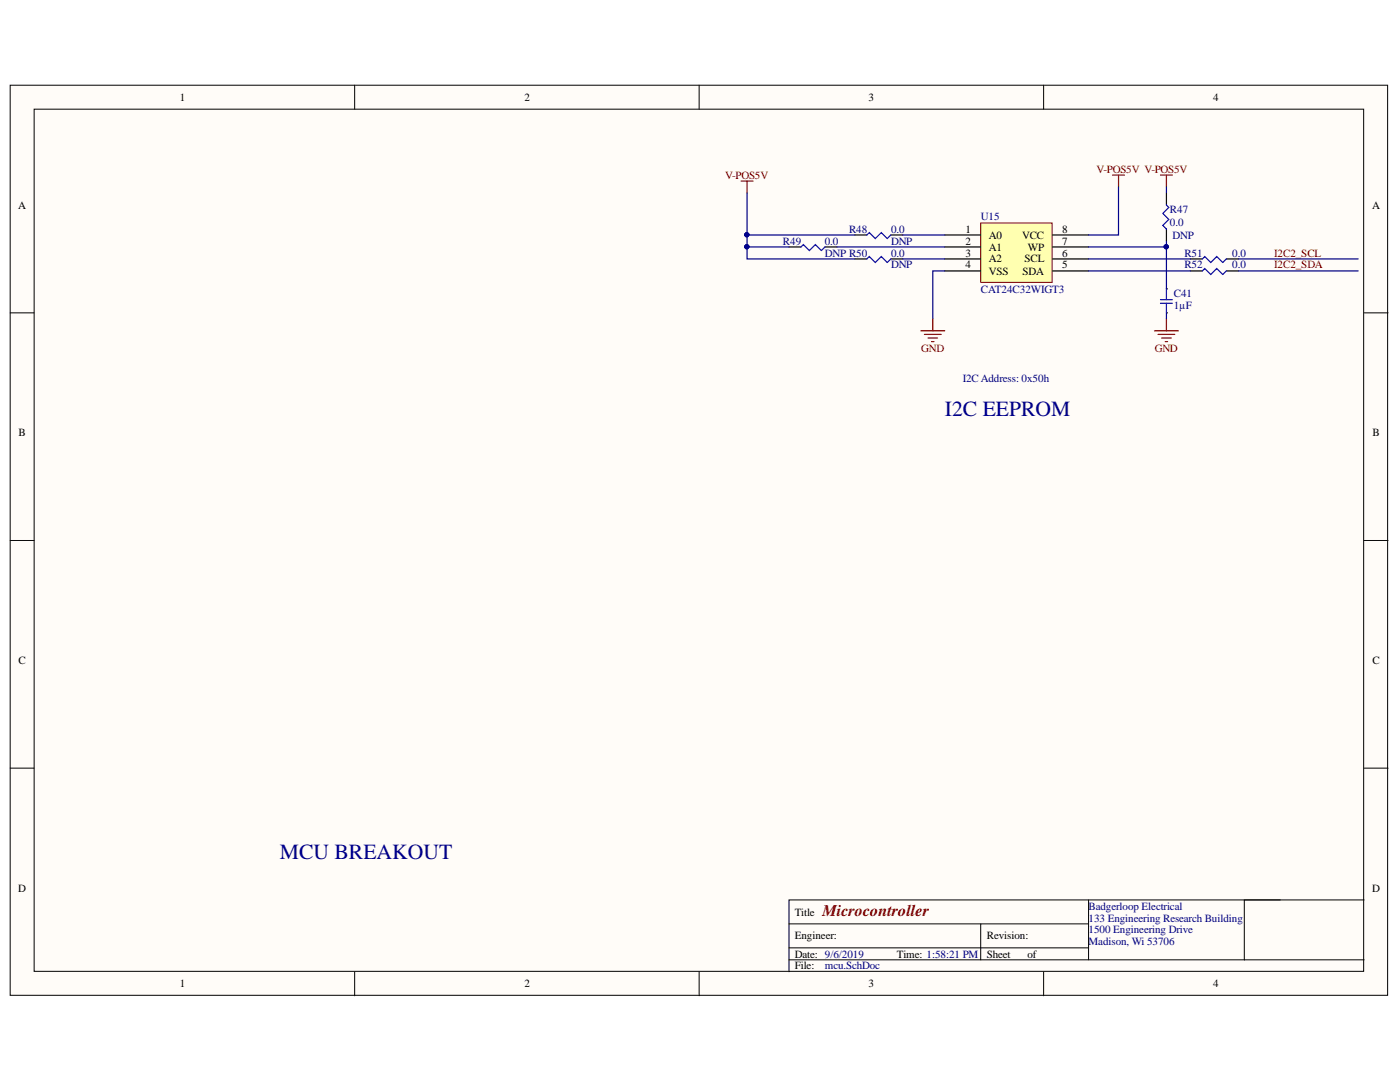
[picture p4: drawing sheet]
<svg xmlns="http://www.w3.org/2000/svg" width="279mm" height="216mm" viewBox="0 0 279 216" stroke-linecap="round" stroke-linejoin="round" font-family="sans-serif">
<defs><g id="words">
<g font-size="4.3" fill="#000080">
<text x="188.6" y="83">I2C EEPROM</text>
<text x="55.8" y="171.5">MCU BREAKOUT</text>
</g>
<text font-size="3.2" fill="#800000" x="164.1" y="182.7">Microcontroller</text>
<g font-size="2.2">
<text x="35.9" y="20.1">1</text>
<text x="104.7" y="20.1">2</text>
<text x="173.3" y="20.1">3</text>
<text x="242.1" y="20.1">4</text>
<text x="3.6" y="41.6">A</text>
<text x="273.9" y="41.6">A</text>
<text x="192.7" y="46.4">1</text>
<text x="197.4" y="47.6">A0</text>
<text x="204" y="47.6">VCC</text>
<text x="212" y="46.4">8</text>
<text x="192.7" y="48.8">2</text>
<text x="192.7" y="51.2">3</text>
<text x="192.7" y="53.6">4</text>
<text x="197.4" y="50">A1</text>
<text x="197.4" y="52.4">A2</text>
<text x="204.5" y="52.4">SCL</text>
<text x="205.2" y="50">WP</text>
<text x="212" y="53.6">5</text>
<text x="212" y="51.2">6</text>
<text x="212" y="48.8">7</text>
<text x="197.4" y="54.8">VSS</text>
<text x="204.1" y="54.8">SDA</text>
<text x="3.7" y="87">B</text>
<text x="273.9" y="87">B</text>
<text x="3.7" y="132.5">C</text>
<text x="273.9" y="132.5">C</text>
<text x="3.6" y="177.9">D</text>
<text x="273.9" y="177.9">D</text>
<text x="158.6" y="182.7">Title</text>
<text x="158.6" y="187.4">Engineer:</text>
<text x="158.6" y="191.1">Date: 9/6/2019</text>
<text x="179" y="191.1">Time: 1:58:21 PM</text>
<text x="196.9" y="187.4">Revision:</text>
<text x="196.9" y="191.1">Sheet</text>
<text x="205.1" y="191.1">of</text>
<text x="35.9" y="197">1</text>
<text x="104.7" y="197">2</text>
<text x="158.6" y="193.5">File:</text>
<text x="173.3" y="197">3</text>
<text x="242.1" y="197">4</text>
</g>
<g font-size="2.2" fill="#800000">
<text x="144.8" y="35.7">V-POS5V</text>
<text x="218.9" y="34.4">V-POS5V V-POS5V</text>
<text x="254.3" y="51.2">I2C2_SCL</text>
<text x="254.3" y="53.6">I2C2_SDA</text>
<text x="183.8" y="70.3">GND</text>
<text x="230.5" y="70.3">GND</text>
</g>
<g font-size="2.2" fill="#000080">
<text x="169.5" y="46.4">R48</text>
<text x="177.8" y="46.4">0.0</text>
<text x="195.8" y="44">U15</text>
<text x="233.5" y="42.6">R47</text>
<text x="233.5" y="45">0.0</text>
<text x="234" y="47.6">DNP</text>
<text x="156.3" y="48.8">R49</text>
<text x="164.6" y="51.2">DNP R50</text>
<text x="164.6" y="48.8">0.0</text>
<text x="177.8" y="48.8">DNP</text>
<text x="177.8" y="53.6">DNP</text>
<text x="177.8" y="51.2">0.0</text>
<text x="236.4" y="51.2">R51</text>
<text x="236.4" y="53.6">R52</text>
<text x="245.9" y="51.2">0.0</text>
<text x="245.9" y="53.6">0.0</text>
<text x="195.8" y="58.4">CAT24C32WIGT3</text>
<text x="234.3" y="59.3">C41</text>
<text x="234.3" y="61.8">1µF</text>
<text x="192.1" y="76.3">I2C Address: 0x50h</text>
<text x="217.3" y="181.5">Badgerloop Electrical</text>
<text x="217.3" y="183.9">133 Engineering Research Building</text>
<text x="217.3" y="186.3">1500 Engineering Drive</text>
<text x="217.3" y="188.6">Madison, Wi 53706</text>
<text x="164.6" y="193.5">mcu.SchDoc</text>
</g>
</g></defs>
<g fill="#fffcf8" stroke="#000" stroke-width=".2">
<path d="M2 17h274.9v181.6h-274.9z"/>
<path d="M6.8 21.8h265.3v172h-265.3z"/>
</g>
<g fill="none" stroke="#000" stroke-width=".2">
<path d="M70.8 17v4.8M139.5 17v4.8M208.3 17v4.8M2 62.4h4.8M272.2 62.4h4.8M2 107.8h4.8M272.2 107.8h4.8M2 153.3h4.8M272.2 153.3h4.8M217.2 179.6v11.9M255.5 179.6h-98v14.3M272.2 179.6h-23.9v11.9"/>
<path d="M70.8 193.9v4.8M139.5 193.9v4.8M157.5 184.4h59.7M157.5 191.5h114.7M157.5 189.1h59.7M195.7 184.4v7.1M208.3 193.9v4.8"/>
</g>
<path d="M195.7 44.5h14.3v11.9h-14.3z" fill="#ffffb0" stroke="#800000" stroke-width=".2"/>
<g fill="none" stroke="#000" stroke-width=".24">
<path d="M232.8 38.5v2.4M157.5 49.3h2.4M164.6 49.3h2.4M170.6 46.9h2.4M170.6 51.7h2.4M177.8 46.9h2.4M177.8 51.7h2.4M188.5 46.9h7.2M188.5 49.3h7.2M188.5 51.7h7.2M188.5 54.1h7.2M210.1 46.9h7.1"/>
<path d="M210.1 49.3h7.1M210.1 51.7h7.1M210.1 54.1h7.1M232.8 57.6h.1M232.8 45.7v2.4M237.6 51.7h2.4M237.6 54.1h2.4M244.7 51.7h2.4M244.7 54.1h2.4M232.8 62.4h.1"/>
</g>
<path d="M159.9 49.3l.4-.5 1.2 1.2 1.2-1.2 1.2 1.2 .7-.7M173 46.9l.5-.5 1.2 1.2 1.2-1.2 1.2 1.2 .7-.7M173 51.7l.5-.5 1.2 1.2 1.2-1.2 1.2 1.2 .7-.7M231.6 59.8h2.4M232.8 40.9l.5 .5-1.2 1.2 1.2 1.2-1.2 1.2 .7 .7M232.8 57.6v2.2M240 51.7l.4-.5 1.2 1.2 1.2-1.2 1.2 1.2 .7-.7M240 54.1l.4-.5 1.2 1.2 1.2-1.2 1.2 1.2 .7-.7M231.6 60.5h2.4M232.8 60.5v1.9" fill="none" stroke="#00f" stroke-width=".24"/>
<g fill="none" stroke="#800000" stroke-width=".24">
<path d="M147.9 36.1h2.4M149.1 36.1v2.4M222 34.9h2.4M223.2 34.9v2.4M231.6 34.9h2.4M232.8 34.9v2.4M183.8 66h4.7M184.5 66.7h3.3M185.2 67.4h1.9M185.9 68.2h.5M186.2 63.6v2.4M230.4 66h4.8"/>
<path d="M231.1 66.7h3.4M231.8 67.4h1.9M232.5 68.2h.5M232.8 63.6v2.4"/>
</g>
<g fill="none" stroke="#000080" stroke-width=".24">
<path d="M149.1 38.5v8.4h21.5M223.2 37.3v9.6h-6M232.8 37.3v1.2M149.1 46.9v2.4h8.4M149.1 49.3v2.4h21.5M167 49.3h21.5M180.2 51.7h8.3M180.2 46.9h8.3M188.5 54.1h-2.3v9.5M217.2 54.1h20.4M217.2 51.7h20.4M232.8 48.1v1.2h-15.6"/>
<path d="M232.8 49.3v8.3M247.1 54.1h23.9M247.1 51.7h23.9M232.8 62.4v1.2"/>
</g>
<g fill="#000080" stroke="#000080" stroke-width=".2">
<circle cx="232.7" cy="49.2" r=".43"/>
<circle cx="149" cy="46.8" r=".43"/>
<circle cx="149" cy="49.2" r=".43"/>
</g>
<use href="#words"/>
</svg>
